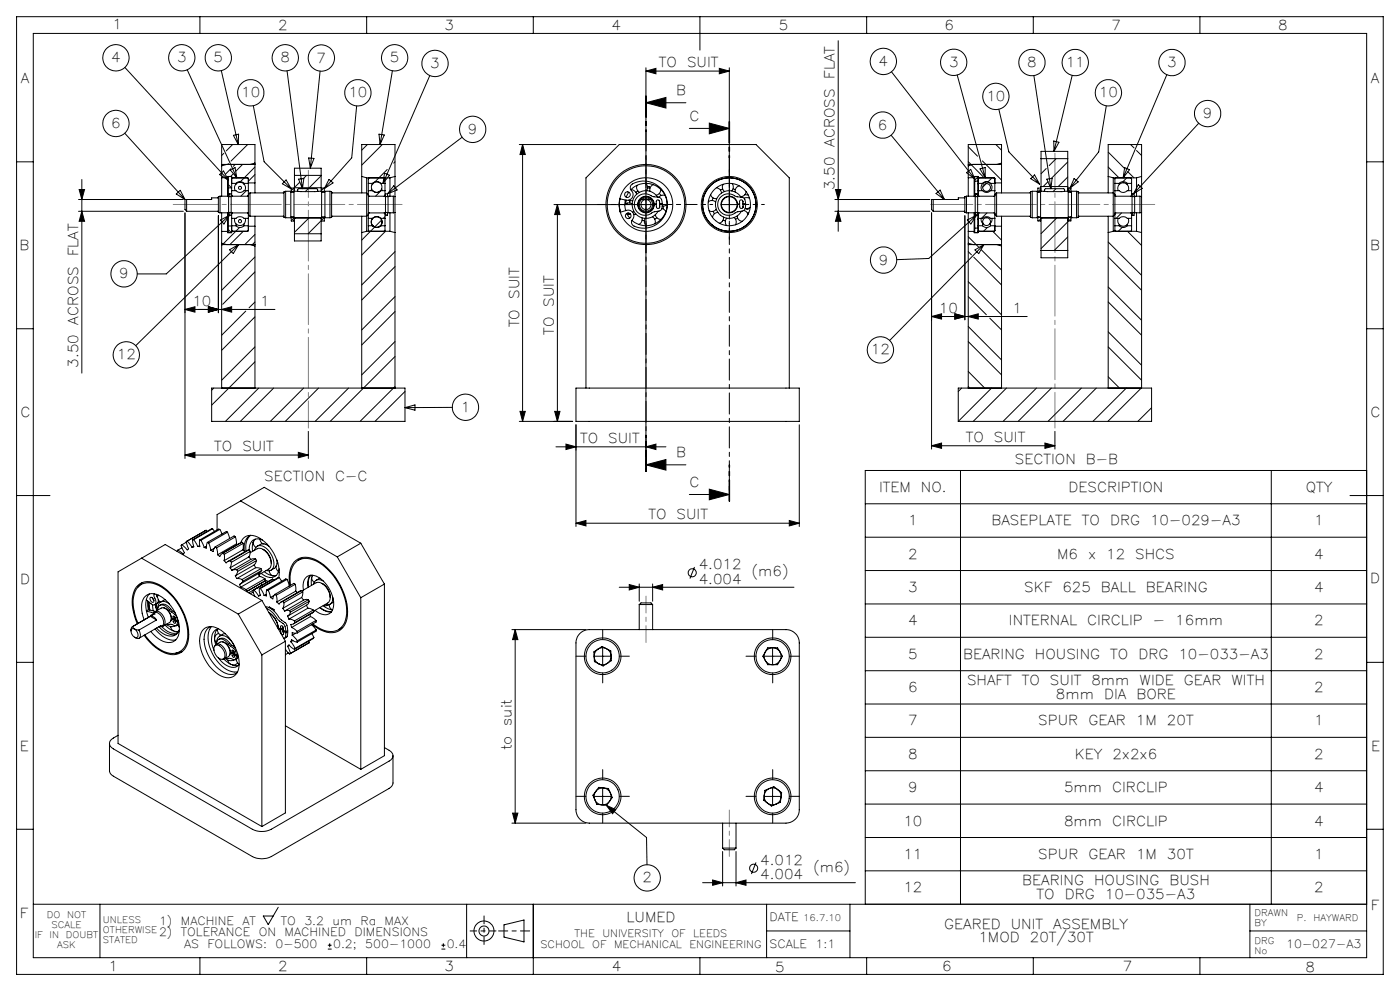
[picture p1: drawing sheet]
<svg xmlns="http://www.w3.org/2000/svg" width="420mm" height="297mm" viewBox="0 0 420 297" stroke-linecap="round" stroke-linejoin="round" font-family="sans-serif">
<defs><g id="words">
<g font-size="4.1">
<text x="33.8" y="8.7">1</text>
<text x="83.4" y="8.9">2</text>
<text x="133.3" y="8.9">3</text>
<text x="183.5" y="9">4</text>
<text x="233.6" y="9">5</text>
<text x="283.4" y="8.9">6</text>
<text x="333.4" y="9">7</text>
<text x="383.4" y="8.9">8</text>
<text x="33.4" y="18.7">4</text>
<text x="53.1" y="18.7">3</text>
<text x="64.1" y="18.7">5</text>
<text x="84.2" y="18.7">8</text>
<text x="95" y="18.8">7</text>
<text x="117" y="18.7">5</text>
<text x="129.1" y="20.4">3</text>
<text x="197.7" y="20.2">TO</text>
<text x="206.1" y="20.2">SUIT</text>
<text x="250.4" y="23.6" transform="rotate(-90 250.4 23.6)">FLAT</text>
<text x="263.6" y="19.8">4</text>
<text x="284.7" y="20">3</text>
<text x="308.2" y="20.1">8</text>
<text x="319.7" y="20.1">11</text>
<text x="350.2" y="20.1">3</text>
<text x="6.2" y="24.7">A</text>
<text x="72.4" y="29.2">10</text>
<text x="104.5" y="29.2">10</text>
<text x="202.8" y="28.6">B</text>
<text x="329.7" y="29.2">10</text>
<text x="411.2" y="24.9">A</text>
<text x="295.9" y="30.3">10</text>
<text x="360.9" y="35.4">9</text>
<text x="33.4" y="38.4">6</text>
<text x="140.4" y="40.1">9</text>
<text x="206.8" y="36.3">C</text>
<text x="263.4" y="38.9">6</text>
<text x="250.4" y="44.1" transform="rotate(-90 250.4 44.1)">ACROSS</text>
<text x="250.4" y="57" transform="rotate(-90 250.4 57)">3.50</text>
<text x="5.8" y="74.8">B</text>
<text x="23.5" y="76.8" transform="rotate(-90 23.5 76.8)">FLAT</text>
<text x="411" y="74.8">B</text>
<text x="35.8" y="83.4">9</text>
<text x="263.7" y="79.3">9</text>
<text x="155.7" y="89.6" transform="rotate(-90 155.7 89.6)">SUIT</text>
<text x="57.7" y="91.6">10</text>
<text x="78.1" y="91.6">1</text>
<text x="166.1" y="91.9" transform="rotate(-90 166.1 91.9)">SUIT</text>
<text x="281.6" y="93.7">10</text>
<text x="303.7" y="93.7">1</text>
<text x="23.5" y="97.3" transform="rotate(-90 23.5 97.3)">ACROSS</text>
<text x="155.7" y="98.1" transform="rotate(-90 155.7 98.1)">TO</text>
<text x="166.1" y="100.3" transform="rotate(-90 166.1 100.3)">TO</text>
<text x="35" y="107.7">12</text>
<text x="261.3" y="106.2">12</text>
<text x="23.5" y="110.2" transform="rotate(-90 23.5 110.2)">3.50</text>
<text x="6.1" y="124.9">C</text>
<text x="138.2" y="123.4">1</text>
<text x="411.1" y="124.8">C</text>
<text x="64.3" y="135.3">TO</text>
<text x="72.7" y="135.3">SUIT</text>
<text x="174" y="132.8">TO</text>
<text x="182.5" y="132.8">SUIT</text>
<text x="202.8" y="137.1">B</text>
<text x="289.8" y="132.5">TO</text>
<text x="298.2" y="132.5">SUIT</text>
<text x="304.5" y="139.2">SECTION</text>
<text x="325.8" y="139.2">B-B</text>
<text x="79.3" y="144">SECTION</text>
<text x="100.6" y="144">C-C</text>
<text x="206.8" y="146">C</text>
<text x="263.7" y="147.4">ITEM</text>
<text x="276.3" y="147.4">NO.</text>
<text x="320.6" y="147.4">DESCRIPTION</text>
<text x="391.7" y="147.4">QTY</text>
<text x="194.5" y="155.7">TO</text>
<text x="203" y="155.7">SUIT</text>
<text x="272.5" y="157.4">1</text>
<text x="297.4" y="157.4">BASEPLATE</text>
<text x="324.6" y="157.4">TO</text>
<text x="333" y="157.4">DRG</text>
<text x="345" y="157.4">10-029-A3</text>
<text x="394.3" y="157.4">1</text>
<text x="272.5" y="167.4">2</text>
<text x="317.1" y="167.4">M6</text>
<text x="326.4" y="167.4">x</text>
<text x="331.9" y="167.4">12</text>
<text x="340.6" y="167.4">SHCS</text>
<text x="394.3" y="167.4">4</text>
<text x="209.6" y="170.6">4.012</text>
<text x="225.5" y="172.7">(m6)</text>
<text x="6.1" y="175">D</text>
<text x="209.6" y="174.9">4.004</text>
<text x="272.5" y="177.4">3</text>
<text x="307.3" y="177.4">SKF</text>
<text x="318.7" y="177.4">625</text>
<text x="330.3" y="177.4">BALL</text>
<text x="343.7" y="177.4">BEARING</text>
<text x="394.3" y="177.4">4</text>
<text x="411.1" y="174.9">D</text>
<text x="272.5" y="187.4">4</text>
<text x="302.7" y="187.4">INTERNAL</text>
<text x="326.1" y="187.4">CIRCLIP</text>
<text x="345.9" y="187.4">-</text>
<text x="352.6" y="187.4">16mm</text>
<text x="394.3" y="187.4">2</text>
<text x="272.5" y="197.4">5</text>
<text x="288.9" y="197.4">BEARING</text>
<text x="310.5" y="197.4">HOUSING</text>
<text x="333.1" y="197.4">TO</text>
<text x="341.5" y="197.4">DRG</text>
<text x="353.5" y="197.4">10-033-A3</text>
<text x="394.3" y="197.4">2</text>
<text x="272.5" y="207.4">6</text>
<text x="290.1" y="205.4">SHAFT</text>
<text x="306.6" y="205.4">TO</text>
<text x="315" y="205.4">SUIT</text>
<text x="316.8" y="209.5">8mm</text>
<text x="327.4" y="205.4">8mm</text>
<text x="331.2" y="209.5">DIA</text>
<text x="340.9" y="209.5">BORE</text>
<text x="341.9" y="205.4">WIDE</text>
<text x="355.2" y="205.4">GEAR</text>
<text x="369.5" y="205.4">WITH</text>
<text x="394.3" y="207.4">2</text>
<text x="153.5" y="217.5" transform="rotate(-90 153.5 217.5)">suit</text>
<text x="272.4" y="217.4">7</text>
<text x="311.5" y="217.4">SPUR</text>
<text x="326.5" y="217.4">GEAR</text>
<text x="340.8" y="217.4">1M</text>
<text x="350.1" y="217.4">20T</text>
<text x="394.3" y="217.4">1</text>
<text x="5.9" y="225.2">E</text>
<text x="153.5" y="224.9" transform="rotate(-90 153.5 224.9)">to</text>
<text x="272.4" y="227.4">8</text>
<text x="322.4" y="227.4">KEY</text>
<text x="333.7" y="227.4">2x2x6</text>
<text x="394.3" y="227.4">2</text>
<text x="411.3" y="225.2">E</text>
<text x="272.4" y="237.4">9</text>
<text x="319.2" y="237.4">5mm</text>
<text x="333.7" y="237.4">CIRCLIP</text>
<text x="394.3" y="237.4">4</text>
<text x="271" y="247.4">10</text>
<text x="319.2" y="247.4">8mm</text>
<text x="333.7" y="247.4">CIRCLIP</text>
<text x="394.3" y="247.4">4</text>
<text x="271" y="257.4">11</text>
<text x="311.5" y="257.4">SPUR</text>
<text x="326.5" y="257.4">GEAR</text>
<text x="340.8" y="257.4">1M</text>
<text x="350.1" y="257.4">30T</text>
<text x="394.3" y="257.4">1</text>
<text x="228.1" y="259.1">4.012</text>
<text x="228.1" y="263.4">4.004</text>
<text x="243.9" y="261.3">(m6)</text>
<text x="192.8" y="264.5">2</text>
<text x="271" y="267.4">12</text>
<text x="306.6" y="265.4">BEARING</text>
<text x="311" y="269.5">TO</text>
<text x="319.4" y="269.5">DRG</text>
<text x="328.2" y="265.4">HOUSING</text>
<text x="331.4" y="269.5">10-035-A3</text>
<text x="350.8" y="265.4">BUSH</text>
<text x="394.3" y="267.4">2</text>
<text x="5.9" y="275.1">F</text>
<text x="411.3" y="272.8">F</text>
<text x="187.9" y="276.2">LUMED</text>
<text x="283.2" y="278.3">GEARED</text>
<text x="303.2" y="278.3">UNIT</text>
<text x="316" y="278.3">ASSEMBLY</text>
<text x="293.5" y="282.4">1MOD</text>
<text x="309" y="282.4">20T/30T</text>
<text x="32.5" y="290.9">1</text>
<text x="83.5" y="291">2</text>
<text x="133.4" y="290.9">3</text>
<text x="183.5" y="291">4</text>
<text x="232.5" y="291.2">5</text>
<text x="282.6" y="291.1">6</text>
<text x="336.8" y="291">7</text>
<text x="391.7" y="291.2">8</text>
</g>
<g font-size="3.4">
<text x="47.7" y="277.2">1)</text>
<text x="47.7" y="280.7">2)</text>
<text x="54.3" y="277.2">MACHINE</text>
<text x="54.3" y="280.7">TOLERANCE</text>
<text x="72.7" y="277.2">AT</text>
<text x="77.6" y="280.7">ON</text>
<text x="84.3" y="277.2">TO</text>
<text x="85.4" y="280.7">MACHINED</text>
<text x="91.3" y="277.2">3.2</text>
<text x="99.8" y="277.2">um</text>
<text x="106.3" y="280.7">DIMENSIONS</text>
<text x="108.1" y="277.2">Ra</text>
<text x="115.4" y="277.2">MAX</text>
<text x="230.8" y="276.1">DATE</text>
<text x="55.2" y="284.2">AS</text>
<text x="62.2" y="284.2">FOLLOWS:</text>
<text x="82.6" y="284.2">0-500</text>
<text x="99.9" y="284.2">0.2;</text>
<text x="109.6" y="284.2">500-1000</text>
<text x="134" y="284.2">0.4</text>
<text x="230.8" y="284.2">SCALE</text>
<text x="244.6" y="284.2">1:1</text>
<text x="385.8" y="284.2">10-027-A3</text>
</g>
<g font-size="3.1">
<text x="172.4" y="280.8">THE</text>
<text x="180.7" y="280.8">UNIVERSITY</text>
<text x="201.4" y="280.8">OF</text>
<text x="207.9" y="280.8">LEEDS</text>
<text x="162.1" y="284.1">SCHOOL</text>
<text x="177.7" y="284.1">OF</text>
<text x="184.2" y="284.1">MECHANICAL</text>
<text x="206.8" y="284.1">ENGINEERING</text>
</g>
<g font-size="2.7">
<text x="14" y="275.2">DO</text>
<text x="20.1" y="275.2">NOT</text>
<text x="376.4" y="274.4">DRAWN</text>
<text x="389.1" y="275.9">P.</text>
<text x="394" y="275.9">HAYWARD</text>
<text x="10.4" y="281.2">IF</text>
<text x="14.9" y="281.2">IN</text>
<text x="15.4" y="278.2">SCALE</text>
<text x="19.8" y="281.2">DOUBT</text>
<text x="30.9" y="276.7">UNLESS</text>
<text x="30.9" y="279.7">OTHERWISE</text>
<text x="241" y="276.1">16.7.10</text>
<text x="376.4" y="277.4">BY</text>
<text x="17.1" y="284.2">ASK</text>
<text x="30.9" y="282.7">STATED</text>
<text x="376.4" y="282.9">DRG</text>
<text x="376.4" y="285.9">No</text>
</g>
</g></defs>
<g fill="none" stroke="#000" stroke-width=".3">
<path d="M5 5h410v287h-410zM10 10h400v277h-400zM60 5v5M110 5v5M160 5v5M210 5v10M251.5 12.2v57.1M260 5v5M310 5v5M360 5v5M37.4 39.9l18.1 19.9M37.5 20.2l31 33.8"/>
<path d="M56.2 20.9l14.8 32.4M66.4 21.2l5.1 22.1M76 31.7l3.2 16.8 8.2 8.1M86.1 21.2l4.6 35.3M96 21.3l-2.9 29.1M107 31.7l-1.5 15.6-8.2 9.2M117.7 21.2l-3.7 22.1M128.9 22.6l-14 32.4M193.8 30.8l6-1.6v3.2zM193.8 21.3l3-.8v1.6zM193.8 20.3v114.6M193.8 30.8h12"/>
<path d="M193.8 21.3h25M206.8 38.5h12M212.8 36.9l6 1.6-6 1.6zM215.8 20.5l3 .8-3 .8zM218.8 20.3v43.5M267.4 21.5l25 32.1M287.2 22.5l8.4 30.8M299.6 32.7l3 12.8 9.3 9.7M310.2 22.6l5.1 33.9M321.7 22.6l-5.5 22.8M331.9 31.7l-2.3 13.8-8.6 10.9M350.1 22.4l-13.2 30.9"/>
<path d="M359.6 36.9l-19.6 21.2M5 48.5h5M23.6 59.8h31.4M23.7 56.8h1.7l-.8 3zM24.6 53.8v58M52.9 58.1l1.2-1.1 1.4 2.8zM55.5 59.8v1.3a2.47 2.47 0 0 0 .5 2.2M55.5 59.8h.5M56 59.8v3.5M65.5 59.1l-.1 .2h-1.9v.5h-7.5M65.9 52.3l1.2-1 1.4 2.7zM66 58.8h2.6v5h-2.6"/>
<path d="M66 58.8v5M66 58.8l-.5 .1v4.8l.5 .1M66.5 53.3v5.5M66.5 49.3v.4M66.5 49.3h10M66.5 53.3h1.8M66.5 49.7v3.6M66.9 52.9l-.3 .4M67.1 46l-.6 .6M68 49.3l-1.5 .4M68.3 53.3v5.5M68.3 53.3v-.4h1.2v.4h4.8l.2 .2v1.5"/>
<path d="M68.5 56.3v2.5M68.5 56.3v-3.4h1v3.4M68.5 55.3l1 1M68.5 56.3h1M68.5 49l-.2 .3M68.6 58.9h.8M68.8 58.9h.1M69.1 50.9l1.4-.7 .5 3.1zM69.3 50.6l-1.7 1.6M69.4 58.8v5M69.4 58.8v-.7h-.6v.8M69.5 56.3v.8"/>
<path d="M69.5 58.5l.3 .3M69.5 58.5v.3M69.5 57.1h1.3a1.62 1.62 0 0 0 2.4 0h1.3M69.5 55h1.3M69.5 57.1v1.4M69.8 43.3l-1.9 1.9M69.8 53.3l-.3 .3M70 52.1l-.8 .8M70 40.6l1.6-.4-.1 3.1zM70.6 49.3l-.6 .5M70.8 55.2a1.66 1.66 0 0 1 2.2-.2 1.66 1.66 0 0 1 .4 2.1M70.8 55.2l-.5 1 .3 .9"/>
<path d="M70.8 55v.2M70.8 55a1.62 1.62 0 0 1 2.4 0M72.8 49.3l-2.1 2.1M73.2 55v.2M73.2 55h1.3M73.9 57.1l-1.7 1.7M74.2 53.3l.3 .3M74.3 43.3l-5 5M74.5 58.6l-.2 .2h-4.9M74.5 55v2.1M74.5 58.5l-.3 .3M74.5 58.3v6"/>
<path d="M74.5 54.8h2M74.5 57.1v1.2M75 57.8v7M75 57.8l-.5 .5M76.5 54.8v3M76.5 48.9v.4M76.5 48.9v-5.6h-10v6M76.5 50.1l-4.4 4.3M76.5 52.3l-2 2M76.5 49.3v5.5M76.5 48.9l-1.5 .4M85.2 57.6l-.2 .2h-10"/>
<path d="M85.7 57.3l-.5 .2v7.7l.5 .1M85.7 57.3v8M85.7 57.3h1.5v8h-1.5M85.8 53.9l1.6 2.7-2.7-1.5zM87.2 57.5h1M88.2 56.4l-.8 .7M88.2 57.3v8M88.2 57.3h1.1M88.2 57.3v-.9h-.8v1.1M88.3 52.6v-2.2h8v2.2M88.3 52.6v4.7M88.3 52.6h8"/>
<path d="M88.3 56.3h8M89.3 57.3v-.5l.2-.3h5.5l.3 .3v.5M89.3 57.3h7.2M89.6 53.7l1.6-.2-.5 3zM90 54.6l-1.7 1.6M92 52.6l-1.1 1.1M92.5 56.5l-.9 .9M92.6 47.3l1.6 .2-1.1 2.9zM96.3 52.7l-3.5 3.6M96.3 52.6v4.7M96.5 57.3v8M96.5 57.5h1"/>
<path d="M96.5 57.3v-.9h.8v1.1M97.1 56.4l-.6 .6M98.7 53.8l1.2 1-2.6 1.7zM99 57.3v8M99 57.3h-1.5v8h1.5M99 57.3l.5 .2v7.7l-.5 .1M99.5 57.6l.2 .2h10.3M108.5 52.9v4.9M108.5 52.9v-9.6h10v9.6M108.5 52.9l1.5 .4M110 53.3v4.5M110 57.8v7"/>
<path d="M110 53.3h7M110 57.8l.5 .5M110.2 43.3l-1.7 1.7M110.5 58.6l.2 .2h4.9M110.5 55v2.1M110.5 58.5l.3 .3M110.5 57.1h1.3a1.62 1.62 0 0 0 2.4 0h1.3M110.5 58.3v6M110.5 55h1.3M110.5 57.1v1.2M110.8 53.3l-.3 .2v1.5M111.5 56.6l-.2 .5"/>
<path d="M111.8 55h.1M111.8 55a1.62 1.62 0 0 1 2.4 0M112.4 54.6l-.9 .9M113.7 40.2l1.6 .3-1.3 2.8zM114.2 55h.1M114.2 55h1.3M114.3 57.1l-1.6 1.7M114.5 56.6l.2 .5M114.7 43.3l-6.2 6.2M115.2 53.3l.3 .2v1.5M115.4 51.9l1.4 .6-1.9 2.5zM115.5 55v2.1"/>
<path d="M115.5 58.5l-.3 .3M115.5 58.5v.3M115.5 57.1v1.4M115.6 58.8v5M115.6 58.9h.8M116.2 50.8l-3.7 3.7M116.2 58.9h.1M116.2 58.1h-.6v.7M116.2 58.1v.8M117 53.3v5.5M118 58.8h-1.6v5h1.6M118 58.8v5"/>
<path d="M118 58.8l.5 .1M118.1 55.7l1 1.2-2.9 1.2zM118.5 52.9v6M118.5 58.9v4.8M118.5 48.5l-.4 .4M118.5 52.9l-1.5 .4M138.6 41.1l-22.4 17M155.8 43.3h29M156.8 43.3l.8 3h-1.6zM156.8 43.3v83M185.9 59.6l2 .4a1.75 1.75 0 0 0 1.9-1 1.75 1.75 0 0 0-.5-2.1 1.43 1.43 0 0 1 1.2-2.1 7 7 0 0 1 9.7 6.9 7 7 0 0 1-10.4 5.7l-.3-1.1a1.83 1.83 0 0 0 .5-2.2 1.83 1.83 0 0 0-2-1.1l-1.9 .6M186 59.6l-.2 2.2 .3 1.8-.3-1.9z"/>
<path d="M187.6 59.9l-.2 1.7 .3 1.5M188.6 57.6l-.7 1.5M191 58.2l-.5-.9-.7-.4h-.5a6.3 6.3 0 0 1 8.9-.2 6.3 6.3 0 0 1 .3 8.9 6.3 6.3 0 0 1-8.9 .5M191.1 55.6l-.1 1 .8 1M191.3 57.2l-.5 .5M192.5 59.8a2.01 2.01 0 0 0-.2 2.9 2.01 2.01 0 0 0 3 0 2.01 2.01 0 0 0-.2-2.9M192.5 59.8h1.2M192.5 59.8a2.02 2.02 0 0 1 2.6 0M193.7 59.8a1.51 1.51 0 0 0-1.2 2.3 1.51 1.51 0 0 0 2.6 0 1.51 1.51 0 0 0-1.2-2.3M193.7 59.8h.2M193.7 55l.5 .9-.2 1.2M193.9 59.8h1.2"/>
<path d="M194.2 55.9h.6v.5M194.3 56.3l.7 .1M196 55.3l-.9 1-.1 1M197.3 59.1a4.1 4.1 0 0 0-6.3-.9 4.1 4.1 0 0 0 .2 6.3 4.1 4.1 0 0 0 6.2-1.2M197.6 59.1l-1.6-.2a3.4 3.4 0 0 0-3.7-.5 3.4 3.4 0 0 0-2 3 3.4 3.4 0 0 0 2.2 2.9 3.4 3.4 0 0 0 3.5-.7l1.9-.4 .6-.7M197.6 59.1a1.6 1.6 0 0 1 1.1 1.9l-.8 .1M197.8 58l.5 .6M198.2 56.8l-.3 1-.5 .5-.6 .2M199.5 58.6a1.55 1.55 0 0 0-1.9 .5M213.2 58.3l.5 .9 1.3 .3M213.9 59.3l-.3 .8M214.9 56.3l1.2 .7 .3 .9"/>
<path d="M216.8 56.7l-.7 .2M216.9 55.2l-.1 1.4 .6 .8M219.6 55l.4 1.1-.5 1.1M219.9 56.6l.7 .3M221.8 55.7l-.9 .6-.3 1.2M222.3 59.1a4.2 4.2 0 0 0-6.3-.9 4.2 4.2 0 0 0 .2 6.4 4.2 4.2 0 0 0 6.2-1.3M223.2 59.4l1-.2 .7 .2M223.4 58.3l-1.2 .6M223.4 58.3l1.1 .2M223.8 57.4l-.4 .9M250.5 59.8h28.5M250.6 56.8h1.7l-.8 3z"/>
<path d="M267.3 40.5l16 19.3M280 59.8v3.5M280 59.8h-.5v1.3a2.47 2.47 0 0 0 .5 2.2M280.8 58l1.2-1 1.3 2.8zM289.5 59.1l-.2 .2h-1.8v.5h-7.5M289.9 58.8v5M289.9 58.8h2.7v5h-2.7M289.9 58.8l-.4 .1v4.8l.4 .1M289.9 51.7l1.3-.9 1.2 2.8zM290.5 53.3v5.5M290.5 49.3v.4M290.5 48.5l.8 .8"/>
<path d="M290.5 44l2.8 2.8M290.5 49.3h10M290.5 53.3h1.7M290.5 49.7v3.6M291.4 49.4l3.6 3.6M292 49.3l-1.5 .4M292.2 53.3v5.5M292.2 53.3v-.4h1.2v1.4M292.4 54.3v4.5M292.4 54l1-1-1-.1v1.4M292.4 54.3h1M292.6 58.9h.7"/>
<path d="M292.7 58.1h.1M292.7 58.9h.1M292.7 58.1h.6M292.7 58.1v.8M292.8 58.1l-.1 .1M293.3 58.1h.1M293.3 58.8v5M293.3 58.1v.7M293.4 54.3v4.5M293.4 53.3h4.8M293.5 55v2.1M293.5 58.5l.3 .3"/>
<path d="M293.5 58.5v.3M293.5 57.1h1.3a1.58 1.58 0 0 0 2.3 0h1.3M293.5 55h1.3M293.5 57.1v1.4M293.8 53.3l-.3 .2v1.5M293.8 57.1l-.3 .3M294 50.6l1.6-.4v3.1zM294.7 48.2l5.8 5.8M294.7 55.1a1.66 1.66 0 0 0-.1 2M294.8 55h.1M294.8 55a1.68 1.68 0 0 1 2.3 0M294.8 55a1.58 1.58 0 0 1 2.3 0"/>
<path d="M295.9 55l-1.1 1.1M297.1 55h.1M297.1 55h1.3M297.2 55.1a1.66 1.66 0 0 1 .1 2M297.6 53.3l-1.2 1.2M298.2 53.3l.2 .3M298.2 53.3l.2 .1v1.6M298.4 58.6l-.1 .2h-5M298.4 55v2.1M298.4 58.5l-.2 .3M298.4 58.3v6M298.4 54.8h2.1"/>
<path d="M298.4 57.1v1.2M298.8 43.3l1.7 1.7M299 57.8v7M299 57.8l-.6 .5M300.5 54.8v3M300.5 48.9v.4M300.5 48.9v-5.6h-10v6M300.5 49.3v5.5M300.5 48.9l-1.5 .4M309.2 57.6l-.2 .2h-10M309.2 53.5l1.2-1.1 1.5 2.8zM309.7 57.3v8"/>
<path d="M309.7 57.3h1.5v8h-1.5M309.7 57.3l-.5 .2v7.7l.5 .1M311.2 57.5h1M312.2 57.3v8M312.2 57.3h7.1M312.2 56.7l-.8 .8v-1.1h.8v.9M312.3 47.6v-2.2h8v2.2M312.3 55.9h8M312.3 47.6v9.7M312.3 47.6h8M312.3 47.6h.1M313.4 57.3v-.5l.2-.3h5.5l.3 .3v.5"/>
<path d="M313.9 50.5l-1.6 1.6M314 53.7l1.6-.2-.3 3zM314.4 54.4l-1.5 1.5M316.1 42.3l1.6 .3-1.5 2.8zM316.8 56.5l-.9 .9M316.8 47.6l-2.1 2M319.3 57.3h1.2M320.3 48.5l-5 5M320.3 53.1l-2.8 2.8M320.3 47.6v9.7M320.5 57.3v8M320.5 57.5h1"/>
<path d="M320.5 57.3v-.9h.8v1.1M321.3 56.6l-.8 .8M322.2 53.5l1.3 1-2.5 1.9zM323 57.3h-1.5v8h1.5M323 57.3v8M323 57.3l.5 .2v7.7l-.5 .1M323.5 57.6l.2 .2h10.3M332.5 52.9v4.9M332.5 52.9v-9.6h10v9.6M332.5 50.1l3.2 3.2M332.5 45.6l5 5.1M332.5 52.9l1.5 .4"/>
<path d="M334 53.3v4.5M334 57.8v7M334 57.8l.5 .5M334 53.3h7M334.5 58.6l.1 .2h5M334.5 55v2.1M334.5 58.5l.3 .3M334.5 57.1h1.3a1.62 1.62 0 0 0 2.4 0h1.3M334.5 58.3v6M334.5 55h1.3M334.5 57.1v1.2M334.8 53.3l-.3 .2v1.5"/>
<path d="M335.5 57.1a1.65 1.65 0 0 1 1.5-2.3 1.65 1.65 0 0 1 1.5 2.3M335.8 55v.3M335.8 55a1.62 1.62 0 0 1 2.4 0M337.4 50.2l1.4 .7-1.9 2.4zM338 53.3l-1.1 1.1M338.2 55v.3M338.2 55h1.3M338.3 51.4l1.9 1.9M339.2 53.3l.3 .3v1.4M339.2 43.3l1 1M339.5 55v2.1M339.5 58.5l-.3 .3"/>
<path d="M339.5 58.5v.3M339.5 57.1v1.4M339.6 58.8v5M339.6 58.8v-.7h.6v.8M339.6 58.9h.8M340.2 58.9h.1M341 53.3v5.5M341 45.1l1.5 1.5M341.5 55.3l1.2 1.1-2.7 1.7zM342 58.8h-1.6v5h1.6M342 58.8v5M342 58.8l.5 .1"/>
<path d="M342.5 52.9v6M342.5 58.9v4.8M342.5 52.9l-1.5 .4M410 48.5h5M23.6 63.3h31.4M24.6 63.3l.8 3h-1.7zM55.5 63.8v73.6M56 63.3h9.4l.1 .2M65.5 64.7v29M66.1 66l2.7-1.5-1.6 2.6zM66.5 63.8v5.6M66.5 72.9v.4"/>
<path d="M66.5 73.3h10M66.5 69.4h1.8M66.5 72.9l1.5 .4M66.5 69.4v3.5M66.5 73.3v43M66.7 73.3l-.2 .3M68.3 63.8v5.6M68.5 63.8v3.9M68.5 68.8l.9 .9M68.5 67.7h1M68.6 63.7h.8M68.8 63.7v.8h.6v-.7"/>
<path d="M68.8 64.5l-18.9 17.6h-8.7M68.9 74.9l2.7-1.6-1.6 2.7zM69.4 63.8h5l.1 .2M69.5 69l.3 .3M69.5 65.4v2.3M69.5 63.8v.3M69.5 65.4h1.3a1.7 1.7 0 0 1 2.4 0h1.3M69.5 67.7v2h-1v-2M69.5 67.7h1.3M69.5 64.1v1.3M69.8 63.8l-.3 .3M70.4 65.4a1.65 1.65 0 0 0 1.6 2.2 1.65 1.65 0 0 0 1.6-2.2"/>
<path d="M70.8 67.1v.6M70.8 67.7a1.62 1.62 0 0 0 2.4 0M71.6 73.3l-30.9 30.3M71.9 68.2l-4.9 4.9M73 69.3l-4 4M73.2 67.1v.6M73.2 67.7h1.3M74.2 63.8l.3 .3M74.5 67.7v1.4l-.2 .2h-4.8v.4h-1.2v-.3M74.5 69l-.3 .3M74.5 65.4v2.3M74.5 67.8h2"/>
<path d="M74.5 64.3l.5 .5M74.5 64.3v1.1M75 64.8h10.1l.1 .2M75 73.3l1.5 .4M76.5 64.8v3M76.5 73.3v.4M76.5 77l-10 10M76.5 72.5l-.8 .8M76.5 70.3l-3.1 3M76.5 67.8v5.5M76.5 73.7v42.6M87.2 65.1h1"/>
<path d="M87.4 65.1h.1M87.4 65.1v1.1h.8v-.9M88.2 65.3h8.3M88.2 65.3l-.8 .8M88.3 65.3h.1M88.3 70v2.2h8v-2.2M88.3 70.1h8M88.3 65.3v4.8M92.7 65.3l-4.4 4.3M96.3 65.3h.1M96.3 66.1l-3.9 4M96.3 65.3v4.8"/>
<path d="M96.5 65.1h1M97.3 65.1h.1M97.3 65.1v1.1h-.8v-.9M97.3 65.2l-.8 .8M108.5 64.8v4.9M108.5 69.7v46.6M110 64.8h-10.4l-.1 .2M110 64.8v4.5M110 69.3h7M110 69.3l-1.5 .4M110.5 67.7v1.4l.3 .2M110.5 65.4v2.3"/>
<path d="M110.5 65.4h1.3a1.7 1.7 0 0 1 2.4 0M110.5 67.7h1.3M110.5 64.3l-.5 .5M110.5 64.3v1.1M110.8 63.8l-.3 .3M111.5 65.4l.1 .2M111.8 65.4a1.62 1.62 0 0 0 0 2.2M111.8 67.6v.1M111.8 67.7h.1M111.8 67.7a1.66 1.66 0 0 0 2.4 0M111.8 67.7a1.62 1.62 0 0 0 2.4 0M114.2 67.7h.1"/>
<path d="M114.2 67.7h1.3M114.2 65.4h1.3M114.2 65.4a1.67 1.67 0 0 1 0 2.3M114.5 66l-6 6M114.5 65.4l-.1 .2M115.2 63.8l.3 .3M115.5 67.7v1.4l-.3 .2M115.5 65.4v2.3M115.5 63.8v.3M115.5 64.9l-.5 .5M115.5 64.1v1.3M115.6 63.8h-5l-.1 .2"/>
<path d="M115.6 69.3l-7.1 7.1M116.2 63.7v.8h-.6v-.7M116.2 64.2l-.3 .3M116.4 63.7h-.8M117 63.8v5.5M117 69.3l1.5 .4M118.5 63.7v6M118.5 75.4l-10 10M118.5 79.9l-10 10M118.5 63.7l-.5 .1M118.5 69.7v46.6M167.2 61.3l.8 3h-1.6z"/>
<path d="M167.2 61.3v65M188 60l-.2 1.1M188.1 64.1l1.1 .2M188.6 60l1.2 .1M188.8 60.1l.1 .8M189.1 64.1l-1.1-.1 .9 1.4M189.7 61.1a1.65 1.65 0 0 0-2.3 .3M190.1 63.2l-.3 .4M190.7 64.1l-.6 .2M192.6 65.3v.9l-1 1.1M192.6 66l.7 .2M193.6 65.4l-.3 1.3 .6 1"/>
<path d="M195.7 65l.7 .6 .2 .8-.1 .7M196.6 64.3l.7 1.2 1 .3M197.1 65.3l-.7 .4M197.7 60.1l.1 .3M197.8 60.4l.1 .2M197.9 60.4a.49 .49 0 0 0-.5-.5 .49 .49 0 0 0-.5 .5v.7h-.6v.2M197.9 60.4v.7M197.9 61.3h.8l-.2 1.2M197.9 61.7l-.1 .6M197.9 61.1v.9a.49 .49 0 0 1-.5 .5 .49 .49 0 0 1-.5-.5v-.7h-30.7M198.5 62.5l.8 .4 .4 .6M199.1 61.8l-.2 .8"/>
<path d="M200.1 61.2l-.9 .6h-.6M212.5 60.5l.6-.4h.8l.8 .5M213.9 63.4l.4 .7M214.9 62.7l-1.1 .7-1.1-.3M215.4 63.7l-1.2 .5-.5 1M216.3 61.3h5.6v.7a.49 .49 0 0 0 .5 .5 .49 .49 0 0 0 .5-.5v-.7h.8l-.1 1.2M216.9 66l.7 .2M217 65a1.68 1.68 0 0 1-1.2 1.9M218.1 65.4l-.5 .8 .4 1.4M220.2 65.2l.6 .9-.1 1.3M221.2 64.7l.5 1.2 1 .4M221.3 65.4l-.6 .3"/>
<path d="M221.3 61.1v.2M222.7 60.1l.2 .5M222.9 61.1l.8-.1a1.68 1.68 0 0 0-1.1-1.9l-1.6-.2a3.4 3.4 0 0 0-3.6-.5 3.4 3.4 0 0 0-2.1 3 3.4 3.4 0 0 0 2.2 2.9 3.4 3.4 0 0 0 3.5-.7l1.9-.4 .7-.7M222.9 61.1v-.7a.51 .51 0 0 0-.5-.5 .51 .51 0 0 0-.5 .5v.7h-.6M222.9 62.1h.1M222.9 61.7l-.1 .6M222.9 61.1l.1 .2M223.1 63.1l.7 .3 .6 .9M224.6 63.8l-.4 .1M224.8 62.3l-.6 .5-.5-.3M225.1 62.1l-.9 .4-.6-.1M250.5 63.3h28.5"/>
<path d="M251.5 63.3l.8 3h-1.7zM279.5 63.8v70.8M280 63.3h9.3l.2 .2M289.5 64.7v31.1M290.2 65.9l2.7-1.4-1.6 2.6zM290.5 63.8v5.6M290.5 72.9v.4M290.5 75.4l.9 1M290.5 70.9l3.2 3.2M290.5 73.3h10M290.5 72.9l1.5 .4M290.5 69.4h1.7"/>
<path d="M290.5 69.4v3.5M290.5 73.3v43M292.1 77.1l8.4 8.3M292.2 63.8v5.6M292.4 63.8v4.6M292.4 68.4v1.3h1M292.4 68.4h1M292.5 74.9l2.7-1.6-1.6 2.7zM292.6 63.7h.7M292.7 64.5h.1M292.7 64.5h.6M292.7 63.7v.8"/>
<path d="M292.9 64.5l-14.3 13-9.6 .3M293.3 63.8h5l.1 .2M293.3 64.5h.1M293.3 63.8v.7M293.4 63.8v4.6M293.4 68.4v1.3h-1.2v-.3M293.4 69.3h4.8M293.5 67.7v1.4l.3 .2M293.5 65.4v2.3M293.5 63.8v.3M293.5 65.4h1.3a1.66 1.66 0 0 1 2.3 0h1.3M293.5 67.7h1.3"/>
<path d="M293.5 64.1v1.3M293.8 63.8l-.3 .3M294.4 65.4v.8l.6 .9M294.4 74.8l6.1 6.1M294.8 66.9v.8M294.8 67.7a1.58 1.58 0 0 0 2.3 0M295.2 73.3l-28.3 28.8M296.1 63.8l-1.7 1.6M296.2 68.2l-1.1 1.1M297.1 66.9v.8M297.1 67.7h1.3M297.6 65.4l-.2 1.1-.5 .6"/>
<path d="M297.8 69.3l2.7 2.7M298.2 63.8l.2 .3M298.4 67.7v1.4l-.2 .2M298.4 69l-.2 .3M298.4 65.4v2.3M298.4 64.3l.6 .5M298.4 67.8h2.1M298.4 64.3v1.1M299 64.8h10l.2 .2M299 73.3l1.5 .4M300.5 64.8v3M300.5 73.3v.4"/>
<path d="M300.5 67.8v5.5M300.5 73.7v42.6M311.2 65.1h1M311.4 65.1h.1M311.4 65.1v1.1h.8v-.9M312.2 65.7l-.6 .5M312.2 65.3h8.3M312.3 65.3h.1M312.3 75v2.3h8v-2.3M312.3 65.3v9.8h8v-9.8M312.6 65.3l-.3 .2M317 65.3l-4.7 4.7"/>
<path d="M320.3 65.3h.1M320.3 71l-4 4.1M320.3 66.5l-8 8M320.5 65.1h1M321.3 65.1h.1M321.3 65.6l-.7 .6M321.3 65.1v1.1h-.8v-.9M332.5 64.8v4.9M332.5 77l10 10M332.5 72.5l10 10M332.5 69.7v46.6M334 64.8h-10.4l-.1 .2"/>
<path d="M334 64.8v4.5M334 69.3h7M334 69.3l-1.5 .4M334.5 67.7v1.4l.3 .2M334.5 65.4v2.3M334.5 65.4h1.3a1.7 1.7 0 0 1 2.4 0h1.3M334.5 64.3l-.5 .5M334.5 67.7h1.3M334.5 64.3v1.1M334.8 63.8l-.3 .3M335.5 65.4a1.66 1.66 0 0 0 1.5 2.4 1.66 1.66 0 0 0 1.5-2.4M335.8 67.3v.4"/>
<path d="M335.8 67.7a1.62 1.62 0 0 0 2.4 0M336.5 63.8l-1.6 1.6M336.7 68.2l-1.2 1.1M338.2 67.3v.4M338.2 67.7h1.3M338.2 69.3l4.3 4.3M339.2 63.8l.3 .3M339.5 67.7v1.3l-.3 .3M339.5 65.4v2.3M339.5 63.8v.3M339.5 65.3l-.2 .1M339.5 64.1v1.3"/>
<path d="M339.6 63.8h-5l-.1 .2M340.2 63.7v.8h-.6v-.7M340.4 63.7h-.8M341 63.8v5.5M341 69.3l1.5 .4M342.5 63.7v6M342.5 63.7l-.5 .1M342.5 69.7v46.6M5 98.5h5M55.5 92.7l3-.8v1.7zM55.5 92.7h27M62.5 91.9l3 .8-3 .9z"/>
<path d="M66.5 92.7l3-.8v1.7zM73.7 93.2l-7.2 7.3M76.5 81.5l-9.7 9.7M76.5 95l-10 10M76.5 90.5l-1.8 1.7M118.5 88.9l-10 10M118.5 93.4l-10 10M279.5 94.9l3-.9v1.6zM279.5 94.9h28.7M286.5 94l3 .9-3 .7zM290.5 94.9l3-.9v1.6zM290.5 88.9l5.4 5.4"/>
<path d="M290.5 97.9l10 10M290.5 84.4l9.9 9.9M296.9 95.4l3.6 3.5M332.5 90.5l10 10M332.5 99.4l10 10.1M332.5 86l10 10M410 98.5h5M63.5 116.3h58v10h-58zM64.1 116.3l-.6 .6M76.5 104l-10 9.9M76.5 108.4l-13 13M77.6 116.3l-10 10"/>
<path d="M82.1 116.3l-10 10M91.1 116.3l-10 10M95.6 116.3l-10 10M104.6 116.3l-10.1 10M118.5 102.4l-10 10M118.5 115.8l-10.5 10.5M118.5 106.9l-19.4 19.4M121.5 117.3l-9 9M172.8 116.3h67v10h-67zM175.8 116.3v-63l10-10h41l10 10v63M287.5 116.3h58v10h-58zM288.5 116.3l-1 1"/>
<path d="M290.5 115.8l.4 .5M290.5 102.4l10 10M290.5 111.3l4.9 5M297.5 116.3l-10 10M301.9 116.3l-9.9 10M310.9 116.3l-10 10M315.4 116.3l-10 10M324.4 116.3l-10 10M328.9 116.3l-10 10M332.5 104l10 9.9M332.5 112.9l3.3 3.4M337.9 116.3l-10 10"/>
<path d="M342.4 116.3l-10 10M55.5 136.4l3-.8v1.6zM55.5 136.4h37M89.5 135.6l3 .8-3 .8zM92.5 129.3v8.1M121.5 122.2l3-.8v1.5zM135.7 122.1l-14.2 .1M155.8 126.3h16M156 123.3h1.6l-.8 3zM166.4 123.3h1.6l-.8 3zM166.8 133.9h33M169.8 133.1l3 .8-3 .8z"/>
<path d="M172.8 127.3v30.5M193.8 139.3l6-1.6v3.2zM193.8 133.9l3-.8v1.6zM193.8 139.3h12M239.8 127.3v30.5M279.5 133.6l3-.8v1.6zM279.5 133.6h37M313.5 132.8l3 .8-3 .8zM316.5 129.3v5.3M345.5 122.2l-4.2 4.1M5 148.5h10M61.8 158.9l.3 .3"/>
<path d="M61.8 158.9l-5.9 3.4M61.8 158.9l-5.6 3.3M63.8 158.5l.5 .8M63.8 158.5l-6.1 3.3M63.8 158.5l-5.7 3.2M65.9 158.7l.7 1.3M65.9 158.7l-.4-.1-5.6 3.3M65.9 158.7l-5.6 3.2M68.3 159.5l.6 1.9M68.3 159.5l-.4-.2-5.7 3.3M68.3 159.5l-5.7 3.3M72.2 150.1l-7.1 4.1v4.7"/>
<path d="M72.2 150.1l29 16.8M72.2 150.1l7.1-4.1 28.9 16.8M172.8 156.8l3-.8v1.6zM172.8 156.8h67M206.8 148.2h12M212.8 146.6l6 1.6-6 1.6zM236.8 156l3 .8-3 .8zM259.6 151h150.4M288.1 141v130M381.4 141v130M405 148.5h10M410 141h-150.4v130"/>
<path d="M42.5 167.3l-7.1 4.1v51.4l43.2 24.9M42.5 167.3l29 16.7M42.5 167.3l7.1-4.1 29 16.7M42.7 174.6l-1.4 1.4M44.8 178l-.3 .3a6.1 6.1 0 0 0-.6 4.8M45.2 179a.88 .88 0 0 1 .8 .6 .88 .88 0 0 1-.2 .9l-.4-.2-.4-.6zM45.7 179.1l.5 .9M46.1 179.7l-.1 .1M46.3 178l-.1 .7 .5 1.1a1.02 1.02 0 0 1-.6 1.5l-2.2-1.5M46.9 178.1l.3 .8M47.2 178.9l.2 .4a1.17 1.17 0 0 1-.3 1.5l-.7 .5M47.2 178.7v.3"/>
<path d="M47.5 179.8l.7 .6M47.5 178.4l-.5 .2M47.5 178.4l-.3 .5M49.6 179.7l-1.4 .7M53.3 164.9l-.1 .4M54.6 163.3l-.2 .5 1 1.8-.3 .4-1.8-1.1M54.6 164.2l-1.3 .7M55.9 162.3l.7 2.2-.3 .2-1.7-1.4M55.9 162.5l-1.3 .8M56.2 162.2l-.3 .1M56.2 162.2l1.4 1.8M57.7 161.8l.4 2.1-.5 .1"/>
<path d="M58.1 161.7l-.4 .1M58.1 161.7l1.2 2.1M58.1 163.8l-.5 .2M59.9 161.9v1.9h-.6M59.9 161.9h.4M59.9 163.5l-.6 .3M60.3 161.9l.9 2.2M61.9 163.7l-.7 .4M62.2 162.6l-.3 1.7-.7-.2M62.2 162.6l.4 .2M62.6 162.8l.7 2.1M64.2 164.4l-.9 .5"/>
<path d="M64.6 163.9l-.7 1.4-.6-.4M64.6 163.9l.4 .3M65 164.2l.3 2.1M67.2 168l.3 .3a.39 .39 0 0 0 .3 .3 .39 .39 0 0 0 .5-.3l.8-.2M67.3 166.1l-.2-.1a.42 .42 0 0 0-.4-.2 .42 .42 0 0 0-.3 .4l-.5 .6-.6-.5M67.3 166.1l-.1 1.9M69 170.2l.6 .7M69.1 168.1l.3 .4M69.4 168.5l-.4 1.7M70.6 172.6l.4 .8M70.6 160.9l.3 2.1M70.6 160.9l-.4-.3-5.6 3.3"/>
<path d="M70.6 160.9l-5.6 3.3M70.9 163l.3 .2M70.9 163l-5.6 3.3M71 170.7l-1.4 .2M71 170.7l.3 .5M71 173.4l1.6 .3M71.3 171.2l-.7 1.4M72.2 176l1.6 .7M72.2 162.7a3.3 3.3 0 0 1 5.1-1.8 12.4 12.4 0 0 1 6.3 12.2M72.5 162.5l.5 .3M72.5 162.5l-5.6 3.3M72.5 162.5h.1"/>
<path d="M72.6 173.7l.2 .5M72.8 174.2l-.5 .7a.48 .48 0 0 0-.4 .4 .48 .48 0 0 0 .2 .5l.1 .2M72.9 164.8l.5 .5M72.9 164.8l-5.7 3.2M73 162.8l-.1 2M73 162.8l-5.7 3.3M73.8 176.7l.2 .6M74.2 161.6l-.4 1.5v2M74.3 161.6l.8-1.2a4.3 4.3 0 0 0-1.8 4.8M74.7 166.9l.5 .8M74.7 166.9l-5.7 3.3M74.7 164.8l.4 .4"/>
<path d="M74.7 164.8l-6.4 3.5M74.7 164.8l-5.6 3.3M75.1 165.2l-.4 1.7M75.1 165.2l-5.7 3.3M75.2 167.7l-5.6 3.2M76 162.6l.2 .9 .6 .6M76 162.4v.2M76 162.6l-.3 1.5 .1 1.2M76 177.4l-.9 .5M76.1 176.8l-.3 .1 .7 1.8M76.1 176.8l1.5 1.8M76.2 169.3l.5 .8"/>
<path d="M76.2 169.3l-5.6 3.3M76.4 164.9a1.7 1.7 0 0 1 2.8-1 5.9 5.9 0 0 1 2.7 6.4 1.54 1.54 0 0 1-2 .7M76.4 164.7l-.2 .3M76.6 161.6l-.6 1M76.7 167.5l.3 .5M76.7 167.5l-1.5 .2M76.7 167.5l-5.7 3.2M76.7 170.1l1.6 .3M76.7 170.1l-5.7 3.3M77 168l-.8 1.3M77 168l-5.7 3.2M77.5 171.9l.3 .9"/>
<path d="M77.8 172.5l.3 .3M77.8 176.4l.3 2.1-.5 .1M77.8 176.4h.3M77.8 172.8l1.7 .7M77.8 172.8l-5.6 3.2M78 161.6l.2 .8 .7 .6M78.1 178.3l-.5 .3M78.1 176.4l1.1 2.1M78.3 170.4l.2 .6M78.3 170.4l-5.7 3.3M78.5 174.7l.1 .7-4 2.3M78.5 171l-.8 .8-5.7 3.2"/>
<path d="M78.5 171l-5.7 3.2M78.6 179.9l-7.1 4.1M78.6 179.9l7 12.3M78.7 161.9a2.69 2.69 0 0 0-3 .1 2.69 2.69 0 0 0-.9 2.8M78.9 164.6l-1.4-.3-2.5 1.4M78.9 164.6a4.9 4.9 0 0 1 2.2 5.4l-.5 .5-3 1.8M78.9 164.6a4.8 4.8 0 0 1 2.5 4.3M78.9 163l-1.7 .7M78.9 163l1.8 .7M79.3 171.3l1.2 .9 1.2 .3M79.3 174.2l.7 .4M79.3 174.2l-5.3 3.1"/>
<path d="M79.5 173.5l.2 .5M79.5 173.5l-5.7 3.2M79.7 174l-.4 .2M79.7 174l-5.7 3.3M79.7 173.9l.8 .4M79.9 178.1l-.7 .4M80 171h-.2M80.1 176.8l-.2 1.8-.7-.1M80.1 176.8l.3 .1M80.1 163.1h-.3M80.4 176.9l.7 2.2M80.8 171.1l.2 .7 .7 .7"/>
<path d="M81.7 172.5l.1 .1M81.8 173.6l.3 .3M81.8 173.6l-5.8 3.3M81.8 173.6l-5.7 3.2M82.2 178.5l-1.1 .6M82.5 178.1l-.4 .6-.3 .8-.7-.4M82.5 178.1l.4 .3M82.8 169.6a1.64 1.64 0 0 0 .7 1.7M82.9 178.4l.1 2M82.9 172.5h-1.2M83.1 167.8v1.2l-.3 .8-1.5 1.1M83.3 168.7l-.2 .2"/>
<path d="M83.7 170.5a2.59 2.59 0 0 1-1.3 2.3 2.59 2.59 0 0 1-2.7-.1l-1.3-.9M83.8 173.1l.7 1.1M83.8 173.1h-.4l-5.6 3.3M83.8 173.1l-5.7 3.3M86.1 173.6l.7 2M86.1 173.6l-.4-.1-5.6 3.3M86.1 173.6l-5.7 3.3M87 175.5a8.1 8.1 0 0 1 1.8-7.5 6.1 6.1 0 0 1 7.4 .6 19.2 19.2 0 0 1 8 15.8 5.1 5.1 0 0 1-2.6 4.7 5.1 5.1 0 0 1-5.4-.3l-2.6-1.7M87.2 175.4a7 7 0 0 1 2.6-7.7 7.5 7.5 0 0 1 7.7 2.2 18.1 18.1 0 0 1 6.4 15 4.8 4.8 0 0 1-7.6 3.6l-2.4-1.5M88.5 175.1l.2 2.1M88.5 175.1l-.3-.3-5.7 3.3M88.5 175.1l-5.6 3.3"/>
<path d="M88.7 177.2l.5 .4M88.7 177.2l-5.7 3.2M90.5 177l.3 .4M90.5 177l-6.2 3.4M90.5 179.1l.6 .8M90.5 177l-5.7 3.3M90.5 179.1l-5.7 3.2M90.6 167.3l-1.1 .6M90.6 177.1l4.2-2.4a2.92 2.92 0 0 1 3.4 1.8 3.2 3.2 0 0 1 .1 4.2l-4.2 2.5M90.8 177.4l-.3 1.7M90.8 177.4l-5.6 3.3M91 176.9a3.6 3.6 0 0 1 2-4.5 6.8 6.8 0 0 1 6 4.5 6.4 6.4 0 0 1 .3 6.6 3.4 3.4 0 0 1-4.8-.6"/>
<path d="M92.5 179.7l.3 .5M92.5 179.7l-1.3 .1-5.7 3.3M92.5 179.7l-5.6 3.3M93.1 172.4l-.1 .1a4.9 4.9 0 0 0-.6 3.5M93.3 172.4l-.8 1.6v2M93.5 173.1l.1 .6 .7 .8M93.5 173.1v2.4M93.8 172.4l-.3 .7M96 173.3l-1.1 .6M96.6 174.8a4.7 4.7 0 0 1 2.5 4.3M97 174.2a1.74 1.74 0 0 0-1.8-.5 1.74 1.74 0 0 0-1.1 1.4M99.9 179.1a1.78 1.78 0 0 1-2.3 2.1"/>
<path d="M101.2 166.9l7 12.2M108.2 179.1v51.5M108.2 162.8l-7 4.1M108.2 162.8l7.1 12.2M115.3 175l-7.1 4.1M115.3 175v51.5l-7.1 4.1M185.8 176h52.4M188.8 175.2l3 .8-3 .8zM191.8 175v5.2M195.8 176l3-.8v1.6zM195.8 175v5.2M208.4 169.9l-1.4 3.5"/>
<path d="M259.6 161h150.4M259.6 171h150.4M5 198.5h5M40.3 188.5a.64 .64 0 0 0-.7 0 .64 .64 0 0 0-.3 .7 1.66 1.66 0 0 0 1.9 1.8l.2-1-.4-.8-.6-.6M40.3 188.5l-.5-.7-.3 .2-.2 1.1M40.3 188.5l.1 .1M40.4 188.6l1.3 .2M41.2 186.9a11.8 11.8 0 0 1-.3-10.9 5 5 0 0 1 6.8-.8 18.5 18.5 0 0 1 8.9 16 4.8 4.8 0 0 1-7.1 4.5 14.8 14.8 0 0 1-6.3-5.3M41.4 186.8a12.8 12.8 0 0 1-.8-9.6 4.7 4.7 0 0 1 7-1.7 17.2 17.2 0 0 1 8.5 16.5 4.6 4.6 0 0 1-7 3.3l-2.6-1.7-3.1-3.3M41.7 188.8l.4 1a1.02 1.02 0 0 1-.3 1.4 1.02 1.02 0 0 1-1.4-.2M43.3 185.8a7.8 7.8 0 0 1 0-6.7 3.6 3.6 0 0 1 5.1-.3 11.7 11.7 0 0 1 5.1 11.7 3.1 3.1 0 0 1-4.4 1.8l-2.3-1.5-1.5-1.6M43.9 183.1l.6 1.9"/>
<path d="M43.9 183.2l2.1 .6M44.3 180.1l.2 2.6M44.5 182.7l2.1 .6M44.5 182.7l-.6 .4M44.6 180.3l.2 2.5M44.7 180.5l.3 2.3M45.1 184.7a1.83 1.83 0 0 1 1.9 1.1zM45.7 184.3h-.4l-.1 .4M45.8 181.3l.2 1.8M45.8 184.3a1.02 1.02 0 0 1 .8-.8 1.02 1.02 0 0 1 1 .4 3.1 3.1 0 0 1 1.2 3.6l-.6 .3-.4-.1M46 183.8a1.47 1.47 0 0 1 2.6 .3 2.5 2.5 0 0 1 .4 3.5l-.6 .2M46.3 184h.1"/>
<path d="M46.3 184l-6.6 3.8M46.5 188.5a7 7 0 0 0 6.2 3.3M46.5 183.3l1.9-1.1a2.84 2.84 0 0 1 3 3l-.4 1.2-2 1.2M46.7 181.6v-.5l.1 1 .4 .8M46.9 182.5l.1 .5M47 188.2a5.7 5.7 0 0 0 5.2 2.3 2.74 2.74 0 0 0 1.6-1.8M47 185.8l-5.3 3M47.1 180.9l-.3 .9M47.3 182.9a1.46 1.46 0 0 1 .9-1.6 1.46 1.46 0 0 1 1.8 .6l1.2 1.3 1.6 1.3 .4 1.6M47.7 187.9a6.3 6.3 0 0 0 4.7 2.3l.5-.1M47.9 181.4a2.61 2.61 0 0 1 3.6 1.4l1 .9M48 180.3l-.6 .3"/>
<path d="M48.3 187.5l-6.6 3.8M48.3 187.5h.1M48.5 187.8a4.4 4.4 0 0 0 4.9 1.7M49 182.1a3.5 3.5 0 0 1 2.4 3.1l.5 .3M49.5 187.3l1.3 1.2 1.2 .6M49.8 187.1l.3 .2a2.18 2.18 0 0 0 2.4 .2M50 187.1h1.3l1.2 .4M50.8 181a1.92 1.92 0 0 0-2-.8 1.92 1.92 0 0 0-1.5 1.7v.4M51.2 187.8l.3 .8 .5 .5M51.4 185.3l-.1 .8M51.4 185.3l.5 .3M51.5 185.2l-.1 .1"/>
<path d="M51.9 185.5v-.8l.3-.1 .4 .5v.7l.6 .3M51.9 185.6l.1 .8 .3 .4 .3-.1v-.7M52 189.1l1.6 .2M52.2 185.3h.2M52.4 185.3v.8l.3 .4M52.4 184.7v.5l-.5 .3M52.4 185.3l-.5 .3M52.5 187.5l-.1 .1M52.6 186l.6 .3M52.8 185.9l-.2 .1M53.2 186.3a.82 .82 0 0 1-.7 1.2M53.4 185.9v.1"/>
<path d="M53.4 185.9l-.2 .2M53.5 187l.3 1M53.5 187l-.6 .5M53.5 186.2l-.3 .1M53.6 186.5l-.1 .5M53.7 189.1l-.6 .2M53.9 195.5l-1.2 .3M54.6 195.3l-.6 .2M61.1 188.6a4.1 4.1 0 0 1 5.3 .3 12.3 12.3 0 0 1 5.1 12 3.3 3.3 0 0 1-5.1 1.7 12.5 12.5 0 0 1-6.3-12.2zM62.9 188.6a10.5 10.5 0 0 0 3 10.4l2.1 1.7 2.3 .7M63.1 187.8a4.2 4.2 0 0 0-1.8 4.7 12.3 12.3 0 0 0 6.5 9.3 3.3 3.3 0 0 0 3.3-.2M63.4 187.8l-.4 .7"/>
<path d="M64.4 193.6a1.48 1.48 0 0 1 2.2 .6 2.14 2.14 0 0 1 .2 3.4 2.97 2.97 0 0 1-2.4-4zM64.4 191.8l.3 1.5M64.7 193.3v-.1a2.14 2.14 0 0 1 2.9 1.7l.3 1.1a1.31 1.31 0 0 1-.7 1.5M64.7 193.3l-.2 .3M64.9 193.1l1.1-.7a2.88 2.88 0 0 1 2.5 4.4l-1.1 .6M64.9 193.1a1.47 1.47 0 0 1 1-1.6 1.47 1.47 0 0 1 1.7 .6l1.3 1.3 1.6 1.3 .4 1.6M65 192.5a1.87 1.87 0 0 1 1.2-2 1.87 1.87 0 0 1 2.2 .6l1 1 1.1 1.9M65.5 197.1a5.8 5.8 0 0 0 5.1 2.9l1.2-.8M65.6 189.8a1.68 1.68 0 0 0-.7 2.9M65.6 188.5a3.1 3.1 0 0 0-2.1 3.8l.7 2.6M65.6 191.6a2.58 2.58 0 0 1 3.5 1.4l1.4 1.1M66.3 190.4a1.62 1.62 0 0 1-1.1-1.9 3.9 3.9 0 0 0-.8 2.8"/>
<path d="M66.7 192.3a3.5 3.5 0 0 1 2.4 3.1l.5 .2M67.2 197.5l1.8 1.5M67.2 197.5l-.5 .1M67.5 197.3a2.18 2.18 0 0 0 2.7 .4M67.6 189.9l-1.7 .7M67.7 197.3h1.2l1.3 .4M68.4 197.8a2.55 2.55 0 0 0 3.1 1.6M69.1 195.5l-.2 .8M69.1 195.5l.5 .3M69.2 195.5h-.1M69.6 195.6v-.7l.2-.1 .4 .3 .1 .9 .6 .3M69.6 195.8l.1 .9 .4 .4 .2-.9"/>
<path d="M69.9 195.5l.1 .1M70 195.6l.3 1.1M70 194.9v.5l-.4 .2M70 195.6l-.4 .2M70.2 197.7l-.2 .1M70.3 196.2l.6 .3M70.5 194.1h.1M70.5 196.1l-.2 .1M70.9 196.5a.82 .82 0 0 1-.7 1.2M70.9 197.6a1.57 1.57 0 0 0 .9 1.5M71.1 196.2l.2 .1M71.3 198.7l-.6 .5-1 .1"/>
<path d="M71.3 195.9l-.4 .4M71.3 196.3l-.1 1-.6 .4M71.3 196.3l-.4 .2M71.5 184l7.1 12.3M71.5 196.7l-.3 .4M78.6 196.3v51.4M79.6 181.8a7.1 7.1 0 0 1 4.5 3.7l1.4 1a3.2 3.2 0 0 1 .8 2.5l-.5 .3M79.9 182.3a10.2 10.2 0 0 1 3.6 3.5l1.4 1.1a3.2 3.2 0 0 1 .9 2.4M80.7 183.6a6.3 6.3 0 0 1 2.8 4.9M80.8 182.1v-.2l1.4 .8v.4M80.8 183.7a6 6 0 0 1 2.7 4.5l.7 .3M81.6 182.3l-.2 .2"/>
<path d="M81.9 182.6l.3 .2M83.6 188.3h-.1l.7 .5M84.2 188.8l.1 .9 .4 .5 .4-.1v-.8M84.2 188.5v-.7a.48 .48 0 0 1 .6-.2 .48 .48 0 0 1 .2 .7l.1 .7 .7 .3M84.6 188.3l.2 .2M84.8 188.5l.3 1.3M84.8 187.7v.5l-.6 .3M84.8 188.5l-.6 .3M84.8 182.3l.3 .3a.56 .56 0 0 0 .4 .5 .56 .56 0 0 0 .5-.2l.9 .1M84.8 180.3l.4 .4M84.8 180.3l-.7 .3a.48 .48 0 0 1-.5 .3 .48 .48 0 0 1-.5-.4l-.1-.1M85.1 189.3l.7 .3"/>
<path d="M85.2 180.7l-.1 .9-.3 .7M85.3 189.1l-.2 .2M85.6 194.6l.8 1 .5 .4 .2-.1M85.6 192.2l-7 4.1M85.6 192.2v51.4l-7 4.1M85.8 189.6l-.2 1.5-.5 .2M86 189.2l.3 .1M86.3 193.7l.4-.4 1.6 1.3M86.3 193.7l.8 2.2M86.3 189.3l-.2 1.5-.7 .5M86.3 189.3l-.5 .3M86.5 195.7l-.9 .5"/>
<path d="M86.7 185.6l1.6 .5M86.8 193.4l-.5 .3M86.9 183l.2 .5M87.1 183.5l-.4 .8a.59 .59 0 0 0-.1 1l.1 .3M87.2 192.3l.3-.6 1.6 .7M87.2 192.3l1.3 2M87.5 188.1l1.6 1.1M87.7 190.4l1.5 1.6M87.9 192l-.7 .3M88.3 186.1l.2 .5M88.5 186.6l-.4 .3-.9 .2 .3 1M88.5 194.3l-.2 .3"/>
<path d="M88.7 189.8l-1 .6M89.1 189.2l.1 .5M89.2 189.7l-.7 .1-.8-.2v.8M89.2 192l-.1 .4M91.9 181.4l.5 .9M92.4 182.3l1.6 .5M92.4 182.3l-5.7 3.3M92.7 192.1l.1 .5M92.8 180.2l-.8 1.2-5.6 3.2M92.8 192.6l-5.8 3.3M92.8 180.2l-5.7 3.3M92.8 192.6l-5.7 3.3"/>
<path d="M93 184.1l.1 .7M93.1 184.8l1.7 1.1M93.1 184.8l-5.6 3.3M93.5 187.2l1.4 1.6M93.5 189.9l.7 1.2M94 182.8l.2 .5M94 182.8l-5.7 3.3M94.2 183.3l-6.1 3.7M94.2 191.1l-5.9 3.5M94.2 183.3l-5.7 3.3M94.2 191.1l-5.7 3.2M94.8 185.9l.1 .5-5.7 3.3"/>
<path d="M94.8 185.9l-5.7 3.3M94.9 188.8l-.1 .4-5.7 3.2M94.9 188.8l-5.7 3.2M96 182.1l2 1.2 1.4 .1M96 182.1l1.7 1 1.8 .1M98.5 181.3l-.8 .3-.7-.1M98.8 181.2a1.55 1.55 0 0 0 1 1.6l-1.2-.3-1.7-1M100.1 180.4l-1.1 .7M102.6 188.1l-1.1 .6M153.6 188.7h22.2M154.6 188.7l.8 3h-1.6zM154.6 188.7v58"/>
<path d="M174 189.9l1.5-1 1.3-.2h59a4 4 0 0 1 4 4v50a4 4 0 0 1-4 4h-59a4 4 0 0 1-4-4v-50l.4-1.9zM178.2 195.4l2.4-1.7 2.6 1.4 .2 2.9-2.5 1.6-2.6-1.3zM178.3 196.7h5M180.8 194.2v5M191.8 181.2h4M191.8 181.2a2.68 2.68 0 0 1 2.5-.5h1l.5 .5M191.8 181.2v7.5M195.8 181.2v7.5M229.3 196.7h5M230.3 194.1h3l1.4 2.6-1.4 2.5h-3l-1.5-2.5zM231.8 194.2v5M259.6 181h150.4"/>
<path d="M259.6 191h150.4M410 198.5h5M71.3 201.4h-.9M85.6 217.5l22.6 13.1M259.6 201h150.4M259.6 211h150.4M32.8 222.8v8.2a1.87 1.87 0 0 0 1.2 1.6l41.7 24.1a6.4 6.4 0 0 0 5.7 0l35.3-20.4a2.06 2.06 0 0 0 1.2-1.6v-8.2M35.4 220.4a3.5 3.5 0 0 0-2.6 2.4 1.87 1.87 0 0 0 1.2 1.6l41.7 24.1a6.4 6.4 0 0 0 5.7 0l35.3-20.4a1.71 1.71 0 0 0 1.2-1.6 1.71 1.71 0 0 0-1.2-1.6l-1.4-.9M178.3 238.7h5M179.6 236l2.9 .3 1.2 2.7-1.7 2.4-3-.4-1.1-2.7zM180.8 236.2v5M229.3 238.7h5"/>
<path d="M229.4 236.9l2.8-1.1 2.3 1.8-.4 2.8-2.7 1.2-2.3-1.8zM231.8 236.2v5M259.6 221h150.4M259.6 231h150.4M5 248.5h5M153.6 246.7h22.2M153.8 243.7h1.6l-.8 3zM181.9 241.4l2.8 1.2-.9 1.3zM181.9 241.4l12.1 9.6 .1 8.1M216.8 254.2a2.65 2.65 0 0 0 2.5 .5h1l.5-.5M216.8 254.2h4M216.8 246.7v7.5"/>
<path d="M216.8 255.2v10.3M220.8 246.7v7.5M220.8 255.2v10.3M226.8 258.5l-1.4 3.4M259.6 241h150.4M259.6 251h150.4M410 248.5h5M10 271h400M30 271v16M83.5 271.9l-3 5.2-1.5-2.6h3M140 271v16M151.2 277.2l6-1.5v6.6l-6-1.5z"/>
<path d="M160 271v21M210.8 264.5h45.8M213.8 263.7l3 .8-3 .8zM220.8 264.5l3-.8v1.6zM230 271v16M230 279h25M255 271v16M259.6 261h150.4M375 271v16M375 279h35M60 287v5M98.4 284.4h1.1"/>
<path d="M98.4 283.3h1.1M98.9 282.7v1.2M110 287v5M132.4 284.4h1.2M132.4 283.3h1.2M133 282.7v1.2M210 287v5M260 287v5M310 287v5M360 287v5"/>
<circle cx="34.8" cy="17.3" r="3.9"/>
<circle cx="54.5" cy="17.3" r="3.9"/>
<circle cx="65.5" cy="17.3" r="3.9"/>
<circle cx="85.6" cy="17.3" r="3.9"/>
<circle cx="96.4" cy="17.4" r="3.9"/>
<circle cx="118.4" cy="17.3" r="4"/>
<circle cx="130.5" cy="19" r="3.9"/>
<circle cx="265" cy="18.4" r="3.9"/>
<circle cx="286.1" cy="18.7" r="3.9"/>
<circle cx="309.6" cy="18.7" r="3.9"/>
<circle cx="322.6" cy="18.7" r="3.9"/>
<circle cx="351.6" cy="18.7" r="3.9"/>
<circle cx="34.8" cy="37" r="3.9"/>
<circle cx="75.2" cy="27.8" r="3.9"/>
<circle cx="107.4" cy="27.8" r="3.9"/>
<circle cx="141.8" cy="38.8" r="3.9"/>
<circle cx="264.8" cy="37.5" r="3.9"/>
<circle cx="298.8" cy="28.9" r="3.9"/>
<circle cx="332.5" cy="27.8" r="3.9"/>
<circle cx="362.3" cy="34" r="3.9"/>
<circle cx="72" cy="56.3" r=".46"/>
<circle cx="113" cy="56.1" r="1.6"/>
<circle cx="188.2" cy="58.3" r=".85"/>
<circle cx="296" cy="56.2" r="1.17"/>
<circle cx="72" cy="66.3" r=".48"/>
<circle cx="113" cy="66.5" r="1.59"/>
<circle cx="188.5" cy="64.7" r=".85"/>
<circle cx="193.8" cy="61.3" r="2.49"/>
<circle cx="193.8" cy="61.3" r="11.6"/>
<circle cx="193.8" cy="61.3" r="8"/>
<circle cx="193.8" cy="61.3" r="12"/>
<circle cx="193.8" cy="61.3" r="2.36"/>
<circle cx="218.8" cy="61.3" r="8"/>
<circle cx="218.8" cy="61.3" r="2.35"/>
<circle cx="218.8" cy="61.3" r="2.49"/>
<circle cx="218.8" cy="61.3" r="6.3"/>
<circle cx="218.8" cy="61.3" r="8.4"/>
<circle cx="265.1" cy="77.9" r="3.9"/>
<circle cx="296" cy="66.4" r="1.16"/>
<circle cx="37.2" cy="82.1" r="3.9"/>
<circle cx="37.9" cy="106.3" r="3.9"/>
<circle cx="264.1" cy="104.9" r="3.9"/>
<circle cx="139.6" cy="122.1" r="3.9"/>
<circle cx="207.7" cy="171.7" r="1.22"/>
<circle cx="180.8" cy="196.7" r="5"/>
<circle cx="180.8" cy="196.7" r="2.55"/>
<circle cx="180.8" cy="196.7" r="5.5"/>
<circle cx="231.8" cy="196.7" r="5"/>
<circle cx="231.8" cy="196.7" r="2.54"/>
<circle cx="231.8" cy="196.7" r="5.5"/>
<circle cx="180.8" cy="238.7" r="5"/>
<circle cx="180.8" cy="238.7" r="5.5"/>
<circle cx="180.8" cy="238.7" r="2.54"/>
<circle cx="231.8" cy="238.7" r="5"/>
<circle cx="231.8" cy="238.7" r="2.54"/>
<circle cx="231.8" cy="238.7" r="5.5"/>
<circle cx="145.2" cy="279" r="1.5"/>
<circle cx="145.2" cy="279" r="3"/>
<circle cx="194.2" cy="263.1" r="3.9"/>
<circle cx="226.1" cy="260.2" r="1.22"/>
</g>
<g fill="none" stroke="#000" stroke-width=".3" stroke-dasharray="15.2 1.3 1.3 1.3">
<path d="M175.8 196.7h-3M180.8 191.7v-3M185.8 196.7h3M226.8 196.7h-3M231.8 191.7v-3M236.8 196.7h3M180.8 201.7v3M231.8 201.7v3M175.8 238.7h-3M180.8 233.7v-3M185.8 238.7h3M226.8 238.7h-3"/>
<path d="M231.8 233.7v-3M236.8 238.7h3M180.8 243.7v3M231.8 243.7v3"/>
</g>
<path d="M218.8 56.3v-5.5M213.8 61.3h-5.5M218.8 66.3v5.5M223.8 61.3h5.5" fill="none" stroke="#000" stroke-width=".3" stroke-dasharray="15.2 1.3 1.3 1.3" stroke-dashoffset="14.4"/>
<path d="M193.8 56.3v-9.5M188.8 61.3h-9.5M193.8 66.3v9.5M198.8 61.3h9.5" fill="none" stroke="#000" stroke-width=".3" stroke-dasharray="15.2 1.3 1.3 1.3" stroke-dashoffset="12.4"/>
<path d="M193.7 28.8v10.7M193.8 28.8v112.5M193.9 28.8v10.7M218.7 36.5v10.8M218.8 36.5v113.7M218.9 36.5v10.8M193.7 141.3v-10.7M193.9 141.3v-10.7M218.7 150.2v-10.8M218.9 150.2v-10.8" fill="none" stroke="#000" stroke-width=".3" stroke-dasharray="6.3 1.3 1.3 1.3"/>
<path d="M193.8 192.6v-13.9M218.8 256.7v-13.9" fill="none" stroke="#808080" stroke-width=".3" stroke-dasharray="15.2 1.3 1.3 1.3" stroke-dashoffset="10.2"/>
<path d="M279.2 61.3h67.2" fill="none" stroke="#808080" stroke-width=".3" stroke-dasharray="15.2 1.3 1.3 1.3" stroke-dashoffset="2.6"/>
<path d="M316.5 128.3v-82.4" fill="none" stroke="#808080" stroke-width=".3" stroke-dasharray="15.2 1.3 1.3 1.3" stroke-dashoffset="4.5"/>
<path d="M52 61.3h68.6" fill="none" stroke="#808080" stroke-width=".3" stroke-dasharray="15.2 1.3 1.3 1.3" stroke-dashoffset="1.9"/>
<path d="M92.5 51.1v77.2" fill="none" stroke="#808080" stroke-width=".3" stroke-dasharray="15.2 1.3 1.3 1.3" stroke-dashoffset="7.1"/>
<path d="M149.6 279h9.3" fill="none" stroke="#000" stroke-width=".3" stroke-dasharray="15.2 1.3 1.3 1.3" stroke-dashoffset="12.5"/>
<path d="M145.2 283.1v-8.6" fill="none" stroke="#000" stroke-width=".3" stroke-dasharray="15.2 1.3 1.3 1.3" stroke-dashoffset="12.9"/>
<path d="M141 279h7.8" fill="none" stroke="#000" stroke-width=".3" stroke-dasharray="15.2 1.3 1.3 1.3" stroke-dashoffset="13.3"/>
<g fill="#000">
<path d="M193.8 30.8l6-1.6v3.2zM193.8 139.3l6-1.6v3.2z"/>
<path d="M212.8 36.9l6 1.6-6 1.6zM212.8 146.6l6 1.6-6 1.6zM181.9 241.4l2.8 1.2-.9 1.3z"/>
<path d="M23.7 56.8h1.7l-.8 3zM24.6 63.3l.8 3h-1.7z"/>
<path d="M251.5 63.3l.8 3h-1.7zM250.6 56.8h1.7l-.8 3z"/>
<path d="M55.5 92.7l3-.8v1.7zM62.5 91.9l3 .8-3 .9zM62.5 91.9l3 .8-3 .9zM66.5 92.7l3-.8v1.7z"/>
<path d="M286.5 94l3 .9-3 .7zM290.5 94.9l3-.9v1.6z"/>
<path d="M55.5 136.4l3-.8v1.6zM89.5 135.6l3 .8-3 .8z"/>
<path d="M156 123.3h1.6l-.8 3zM156.8 43.3l.8 3h-1.6zM166.4 123.3h1.6l-.8 3zM167.2 61.3l.8 3h-1.6zM153.8 243.7h1.6l-.8 3zM154.6 188.7l.8 3h-1.6z"/>
<path d="M193.8 133.9l3-.8v1.6zM169.8 133.1l3 .8-3 .8zM220.8 264.5l3-.8v1.6zM213.8 263.7l3 .8-3 .8z"/>
<path d="M279.5 133.6l3-.8v1.6zM313.5 132.8l3 .8-3 .8zM279.5 94.9l3-.9v1.6zM286.5 94l3 .9-3 .7z"/>
<path d="M172.8 156.8l3-.8v1.6zM236.8 156l3 .8-3 .8zM193.8 21.3l3-.8v1.6zM215.8 20.5l3 .8-3 .8zM188.8 175.2l3 .8-3 .8zM195.8 176l3-.8v1.6z"/>
</g>
<use href="#words"/>
</svg>
